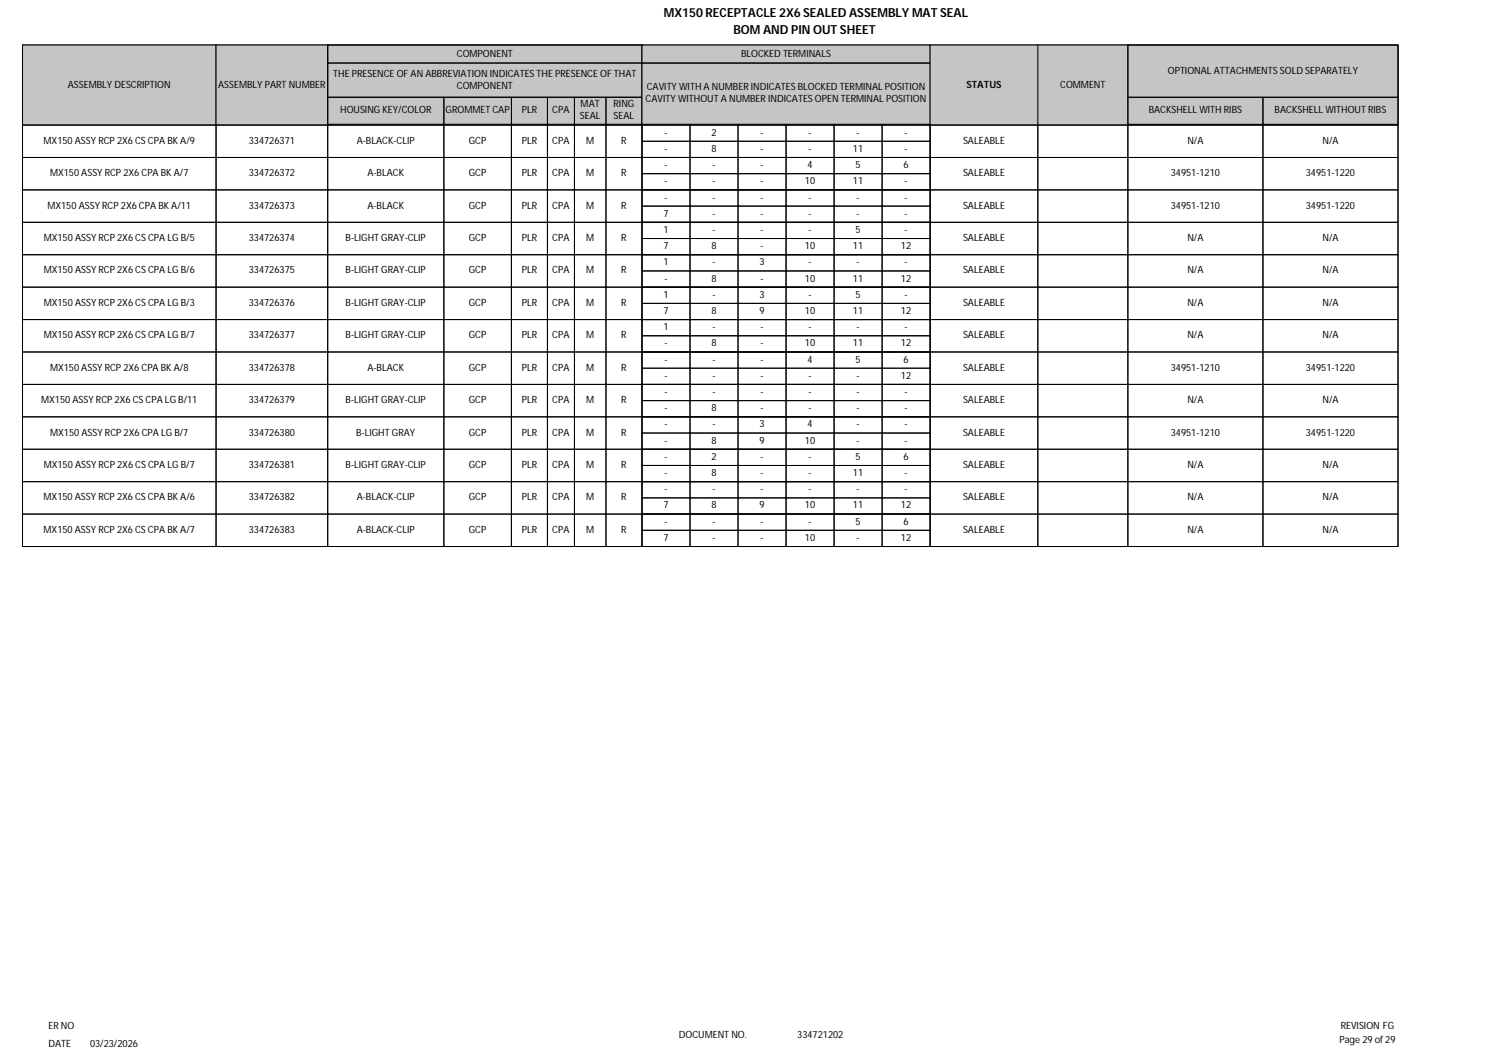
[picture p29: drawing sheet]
<svg xmlns="http://www.w3.org/2000/svg" width="420mm" height="297mm" viewBox="0 0 420 297" stroke-linecap="round" stroke-linejoin="round" font-family="sans-serif">
<defs><g id="words">
<g font-size="3.5">
<text x="187.3" y="4.7">MX150 RECEPTACLE 2X6 SEALED ASSEMBLY MAT SEAL</text>
<text x="206.9" y="9.5">BOM AND PIN OUT SHEET</text>
</g>
<g font-size="2.8">
<text x="128.9" y="15.9">COMPONENT</text>
<text x="209" y="16">BLOCKED TERMINALS</text>
<text x="94" y="21.6">THE PRESENCE OF AN ABBREVIATION INDICATES THE PRESENCE OF THAT</text>
<text x="329.4" y="20.8">OPTIONAL ATTACHMENTS SOLD SEPARATELY</text>
<text x="19.1" y="24.7">ASSEMBLY DESCRIPTION</text>
<text x="61.5" y="24.7">ASSEMBLY PART NUMBER</text>
<text x="128.9" y="25">COMPONENT</text>
<text x="182.1" y="28.8">CAVITY WITHOUT A NUMBER INDICATES OPEN TERMINAL POSITION</text>
<text x="182.4" y="25.4">CAVITY WITH A NUMBER INDICATES BLOCKED TERMINAL POSITION</text>
<text x="272.6" y="24.7">STATUS</text>
<text x="299.1" y="24.7">COMMENT</text>
<text x="95.9" y="31.9">HOUSING KEY/COLOR</text>
<text x="125.7" y="31.9">GROMMET CAP</text>
<text x="147.2" y="31.9">PLR</text>
<text x="155.8" y="31.9">CPA</text>
<text x="163.6" y="33.6">SEAL</text>
<text x="163.8" y="30.3">MAT</text>
<text x="173.1" y="30.3">RING</text>
<text x="173.1" y="33.6">SEAL</text>
<text x="324" y="32">BACKSHELL WITH RIBS</text>
<text x="359.5" y="32">BACKSHELL WITHOUT RIBS</text>
<text x="12.3" y="40.5">MX150 ASSY RCP 2X6 CS CPA BK A/9</text>
<text x="70.2" y="40.5">334726371</text>
<text x="100.6" y="40.5">A-BLACK-CLIP</text>
<text x="132.2" y="40.5">GCP</text>
<text x="147.2" y="40.5">PLR</text>
<text x="155.8" y="40.5">CPA</text>
<text x="165.3" y="40.5">M</text>
<text x="175.2" y="40.5">R</text>
<text x="187.4" y="38.3">-</text>
<text x="200.7" y="38.3">2</text>
<text x="214.5" y="38.3">-</text>
<text x="228.1" y="38.3">-</text>
<text x="241.6" y="38.3">-</text>
<text x="255.2" y="38.3">-</text>
<text x="271.6" y="40.5">SALEABLE</text>
<text x="334.9" y="40.5">N/A</text>
<text x="373" y="40.5">N/A</text>
<text x="187.4" y="47.4">-</text>
<text x="187.4" y="42.8">-</text>
<text x="200.7" y="42.8">8</text>
<text x="201" y="47.4">-</text>
<text x="214.5" y="42.8">-</text>
<text x="214.5" y="47.4">-</text>
<text x="227.8" y="47.4">4</text>
<text x="228.1" y="42.8">-</text>
<text x="240.6" y="42.8">11</text>
<text x="241.3" y="47.4">5</text>
<text x="254.9" y="47.4">6</text>
<text x="255.2" y="42.8">-</text>
<text x="14.1" y="49.7">MX150 ASSY RCP 2X6 CPA BK A/7</text>
<text x="70.2" y="49.7">334726372</text>
<text x="103.6" y="49.7">A-BLACK</text>
<text x="132.2" y="49.7">GCP</text>
<text x="147.2" y="49.7">PLR</text>
<text x="155.8" y="49.7">CPA</text>
<text x="165.3" y="49.7">M</text>
<text x="175.2" y="49.7">R</text>
<text x="187.4" y="52">-</text>
<text x="201" y="52">-</text>
<text x="214.5" y="52">-</text>
<text x="227" y="52">10</text>
<text x="240.6" y="52">11</text>
<text x="255.2" y="52">-</text>
<text x="271.6" y="49.7">SALEABLE</text>
<text x="330.2" y="49.7">34951-1210</text>
<text x="368.3" y="49.7">34951-1220</text>
<text x="13.4" y="58.8">MX150 ASSY RCP 2X6 CPA BK A/11</text>
<text x="70.2" y="58.8">334726373</text>
<text x="103.6" y="58.8">A-BLACK</text>
<text x="132.2" y="58.8">GCP</text>
<text x="147.2" y="58.8">PLR</text>
<text x="155.8" y="58.8">CPA</text>
<text x="165.3" y="58.8">M</text>
<text x="175.2" y="58.8">R</text>
<text x="187.4" y="56.6">-</text>
<text x="201" y="56.6">-</text>
<text x="214.5" y="56.6">-</text>
<text x="228.1" y="56.6">-</text>
<text x="241.6" y="56.6">-</text>
<text x="255.2" y="56.6">-</text>
<text x="271.6" y="58.8">SALEABLE</text>
<text x="330.2" y="58.8">34951-1210</text>
<text x="368.3" y="58.8">34951-1220</text>
<text x="187.1" y="65.7">1</text>
<text x="187.1" y="61.1">7</text>
<text x="201" y="61.1">-</text>
<text x="201" y="65.7">-</text>
<text x="214.5" y="61.1">-</text>
<text x="214.5" y="65.7">-</text>
<text x="228.1" y="61.1">-</text>
<text x="228.1" y="65.7">-</text>
<text x="241.3" y="65.7">5</text>
<text x="241.6" y="61.1">-</text>
<text x="255.2" y="61.1">-</text>
<text x="255.2" y="65.7">-</text>
<text x="12.3" y="68">MX150 ASSY RCP 2X6 CS CPA LG B/5</text>
<text x="70.2" y="68">334726374</text>
<text x="97.5" y="68">B-LIGHT GRAY-CLIP</text>
<text x="132.2" y="68">GCP</text>
<text x="147.2" y="68">PLR</text>
<text x="155.8" y="68">CPA</text>
<text x="165.3" y="68">M</text>
<text x="175.2" y="68">R</text>
<text x="187.1" y="70.3">7</text>
<text x="200.7" y="70.3">8</text>
<text x="214.5" y="70.3">-</text>
<text x="227" y="70.3">10</text>
<text x="240.6" y="70.3">11</text>
<text x="254.1" y="70.3">12</text>
<text x="271.6" y="68">SALEABLE</text>
<text x="334.9" y="68">N/A</text>
<text x="373" y="68">N/A</text>
<text x="12.3" y="77.1">MX150 ASSY RCP 2X6 CS CPA LG B/6</text>
<text x="70.2" y="77.1">334726375</text>
<text x="97.5" y="77.1">B-LIGHT GRAY-CLIP</text>
<text x="132.2" y="77.1">GCP</text>
<text x="147.2" y="77.1">PLR</text>
<text x="155.8" y="77.1">CPA</text>
<text x="165.3" y="77.1">M</text>
<text x="175.2" y="77.1">R</text>
<text x="187.1" y="74.8">1</text>
<text x="201" y="74.8">-</text>
<text x="214.2" y="74.8">3</text>
<text x="228.1" y="74.8">-</text>
<text x="241.6" y="74.8">-</text>
<text x="255.2" y="74.8">-</text>
<text x="271.6" y="77.1">SALEABLE</text>
<text x="334.9" y="77.1">N/A</text>
<text x="373" y="77.1">N/A</text>
<text x="187.1" y="84">1</text>
<text x="187.4" y="79.4">-</text>
<text x="200.7" y="79.4">8</text>
<text x="201" y="84">-</text>
<text x="214.2" y="84">3</text>
<text x="214.5" y="79.4">-</text>
<text x="227" y="79.4">10</text>
<text x="228.1" y="84">-</text>
<text x="240.6" y="79.4">11</text>
<text x="241.3" y="84">5</text>
<text x="254.1" y="79.4">12</text>
<text x="255.2" y="84">-</text>
<text x="12.3" y="86.3">MX150 ASSY RCP 2X6 CS CPA LG B/3</text>
<text x="70.2" y="86.3">334726376</text>
<text x="97.5" y="86.3">B-LIGHT GRAY-CLIP</text>
<text x="132.2" y="86.3">GCP</text>
<text x="147.2" y="86.3">PLR</text>
<text x="155.8" y="86.3">CPA</text>
<text x="165.3" y="86.3">M</text>
<text x="175.2" y="86.3">R</text>
<text x="187.1" y="88.6">7</text>
<text x="200.7" y="88.6">8</text>
<text x="214.2" y="88.6">9</text>
<text x="227" y="88.6">10</text>
<text x="240.6" y="88.6">11</text>
<text x="254.1" y="88.6">12</text>
<text x="271.6" y="86.3">SALEABLE</text>
<text x="334.9" y="86.3">N/A</text>
<text x="373" y="86.3">N/A</text>
<text x="12.3" y="95.4">MX150 ASSY RCP 2X6 CS CPA LG B/7</text>
<text x="70.2" y="95.4">334726377</text>
<text x="97.5" y="95.4">B-LIGHT GRAY-CLIP</text>
<text x="132.2" y="95.4">GCP</text>
<text x="147.2" y="95.4">PLR</text>
<text x="155.8" y="95.4">CPA</text>
<text x="165.3" y="95.4">M</text>
<text x="175.2" y="95.4">R</text>
<text x="187.1" y="93.1">1</text>
<text x="201" y="93.1">-</text>
<text x="214.5" y="93.1">-</text>
<text x="228.1" y="93.1">-</text>
<text x="241.6" y="93.1">-</text>
<text x="255.2" y="93.1">-</text>
<text x="271.6" y="95.4">SALEABLE</text>
<text x="334.9" y="95.4">N/A</text>
<text x="373" y="95.4">N/A</text>
<text x="187.4" y="97.7">-</text>
<text x="200.7" y="97.7">8</text>
<text x="214.5" y="97.7">-</text>
<text x="227" y="97.7">10</text>
<text x="240.6" y="97.7">11</text>
<text x="254.1" y="97.7">12</text>
<text x="14.1" y="104.6">MX150 ASSY RCP 2X6 CPA BK A/8</text>
<text x="70.2" y="104.6">334726378</text>
<text x="103.6" y="104.6">A-BLACK</text>
<text x="132.2" y="104.6">GCP</text>
<text x="147.2" y="104.6">PLR</text>
<text x="155.8" y="104.6">CPA</text>
<text x="165.3" y="104.6">M</text>
<text x="175.2" y="104.6">R</text>
<text x="187.4" y="102.3">-</text>
<text x="187.4" y="106.8">-</text>
<text x="201" y="102.3">-</text>
<text x="201" y="106.8">-</text>
<text x="214.5" y="102.3">-</text>
<text x="214.5" y="106.8">-</text>
<text x="227.8" y="102.3">4</text>
<text x="228.1" y="106.8">-</text>
<text x="241.3" y="102.3">5</text>
<text x="241.6" y="106.8">-</text>
<text x="254.1" y="106.8">12</text>
<text x="254.9" y="102.3">6</text>
<text x="271.6" y="104.6">SALEABLE</text>
<text x="330.2" y="104.6">34951-1210</text>
<text x="368.3" y="104.6">34951-1220</text>
<text x="11.6" y="113.7">MX150 ASSY RCP 2X6 CS CPA LG B/11</text>
<text x="70.2" y="113.7">334726379</text>
<text x="97.5" y="113.7">B-LIGHT GRAY-CLIP</text>
<text x="132.2" y="113.7">GCP</text>
<text x="147.2" y="113.7">PLR</text>
<text x="155.8" y="113.7">CPA</text>
<text x="165.3" y="113.7">M</text>
<text x="175.2" y="113.7">R</text>
<text x="187.4" y="111.4">-</text>
<text x="201" y="111.4">-</text>
<text x="214.5" y="111.4">-</text>
<text x="228.1" y="111.4">-</text>
<text x="241.6" y="111.4">-</text>
<text x="255.2" y="111.4">-</text>
<text x="271.6" y="113.7">SALEABLE</text>
<text x="334.9" y="113.7">N/A</text>
<text x="373" y="113.7">N/A</text>
<text x="187.4" y="116">-</text>
<text x="200.7" y="116">8</text>
<text x="214.5" y="116">-</text>
<text x="228.1" y="116">-</text>
<text x="241.6" y="116">-</text>
<text x="255.2" y="116">-</text>
<text x="14.2" y="122.8">MX150 ASSY RCP 2X6 CPA LG B/7</text>
<text x="70.2" y="122.8">334726380</text>
<text x="100.5" y="122.8">B-LIGHT GRAY</text>
<text x="132.2" y="122.8">GCP</text>
<text x="147.2" y="122.8">PLR</text>
<text x="155.8" y="122.8">CPA</text>
<text x="165.3" y="122.8">M</text>
<text x="175.2" y="122.8">R</text>
<text x="187.4" y="120.6">-</text>
<text x="187.4" y="125.1">-</text>
<text x="200.7" y="125.1">8</text>
<text x="201" y="120.6">-</text>
<text x="214.2" y="120.6">3</text>
<text x="214.2" y="125.1">9</text>
<text x="227" y="125.1">10</text>
<text x="227.8" y="120.6">4</text>
<text x="241.6" y="120.6">-</text>
<text x="241.6" y="125.1">-</text>
<text x="255.2" y="120.6">-</text>
<text x="255.2" y="125.1">-</text>
<text x="271.6" y="122.8">SALEABLE</text>
<text x="330.2" y="122.8">34951-1210</text>
<text x="368.3" y="122.8">34951-1220</text>
<text x="12.3" y="132">MX150 ASSY RCP 2X6 CS CPA LG B/7</text>
<text x="70.2" y="132">334726381</text>
<text x="97.5" y="132">B-LIGHT GRAY-CLIP</text>
<text x="132.2" y="132">GCP</text>
<text x="147.2" y="132">PLR</text>
<text x="155.8" y="132">CPA</text>
<text x="165.3" y="132">M</text>
<text x="175.2" y="132">R</text>
<text x="187.4" y="129.7">-</text>
<text x="200.7" y="129.7">2</text>
<text x="214.5" y="129.7">-</text>
<text x="228.1" y="129.7">-</text>
<text x="241.3" y="129.7">5</text>
<text x="254.9" y="129.7">6</text>
<text x="271.6" y="132">SALEABLE</text>
<text x="334.9" y="132">N/A</text>
<text x="373" y="132">N/A</text>
<text x="187.4" y="134.3">-</text>
<text x="200.7" y="134.3">8</text>
<text x="214.5" y="134.3">-</text>
<text x="228.1" y="134.3">-</text>
<text x="240.6" y="134.3">11</text>
<text x="255.2" y="134.3">-</text>
<text x="12.3" y="141.1">MX150 ASSY RCP 2X6 CS CPA BK A/6</text>
<text x="70.2" y="141.1">334726382</text>
<text x="100.6" y="141.1">A-BLACK-CLIP</text>
<text x="132.2" y="141.1">GCP</text>
<text x="147.2" y="141.1">PLR</text>
<text x="155.8" y="141.1">CPA</text>
<text x="165.3" y="141.1">M</text>
<text x="175.2" y="141.1">R</text>
<text x="187.1" y="143.4">7</text>
<text x="187.4" y="138.8">-</text>
<text x="200.7" y="143.4">8</text>
<text x="201" y="138.8">-</text>
<text x="214.2" y="143.4">9</text>
<text x="214.5" y="138.8">-</text>
<text x="227" y="143.4">10</text>
<text x="228.1" y="138.8">-</text>
<text x="240.6" y="143.4">11</text>
<text x="241.6" y="138.8">-</text>
<text x="254.1" y="143.4">12</text>
<text x="255.2" y="138.8">-</text>
<text x="271.6" y="141.1">SALEABLE</text>
<text x="334.9" y="141.1">N/A</text>
<text x="373" y="141.1">N/A</text>
<text x="187.4" y="148">-</text>
<text x="201" y="148">-</text>
<text x="214.5" y="148">-</text>
<text x="228.1" y="148">-</text>
<text x="241.3" y="148">5</text>
<text x="254.9" y="148">6</text>
<text x="12.3" y="150.3">MX150 ASSY RCP 2X6 CS CPA BK A/7</text>
<text x="70.2" y="150.3">334726383</text>
<text x="100.6" y="150.3">A-BLACK-CLIP</text>
<text x="132.2" y="150.3">GCP</text>
<text x="147.2" y="150.3">PLR</text>
<text x="155.8" y="150.3">CPA</text>
<text x="165.3" y="150.3">M</text>
<text x="175.2" y="150.3">R</text>
<text x="187.1" y="152.6">7</text>
<text x="201" y="152.6">-</text>
<text x="214.5" y="152.6">-</text>
<text x="227" y="152.6">10</text>
<text x="241.6" y="152.6">-</text>
<text x="254.1" y="152.6">12</text>
<text x="271.6" y="150.3">SALEABLE</text>
<text x="334.9" y="150.3">N/A</text>
<text x="373" y="150.3">N/A</text>
<text x="13.7" y="290.3">ER NO</text>
<text x="191.5" y="292.8">DOCUMENT NO.</text>
<text x="224.9" y="292.8">334721202</text>
<text x="378.2" y="290.3">REVISION FG</text>
<text x="13.7" y="295.3">DATE</text>
<text x="25.4" y="295.3">03/23/2026</text>
<text x="377.8" y="294.2">Page 29 of 29</text>
</g>
</g></defs>
<path d="M6.3 12.7h388v141.4h-388z" fill="none" stroke="#000" stroke-width=".28"/>
<path d="M6.3 12.7h54.6v22.6h-54.6z" fill="#c9c6b8"/>
<path d="M6.3 12.7h54.6v22.6h-54.6z" fill="none" stroke="#000" stroke-width=".28"/>
<path d="M60.9 12.7h31.5v22.6h-31.5z" fill="#c9c6b8"/>
<path d="M60.9 12.7h31.5v22.6h-31.5z" fill="none" stroke="#000" stroke-width=".28"/>
<path d="M92.4 12.7h88.7v22.6h-88.7z" fill="#c9c6b8"/>
<path d="M92.4 12.7h88.7v22.6h-88.7zM92.5 12.7h88.6v5.1h-88.6zM92.5 17.8h88.6v9.6h-88.6zM92.4 27.4h32.8v7.7h-32.8zM125.2 27.4h19.1v7.7h-19.1zM144.3 27.4h10.1v7.7h-10.1zM154.4 27.4h7.6v7.7h-7.6zM162 27.4h8.9v7.7h-8.9zM170.9 27.4h10.2v7.7h-10.2z" fill="none" stroke="#000" stroke-width=".28"/>
<path d="M181.1 12.7h81.3v22.6h-81.3z" fill="#c9c6b8"/>
<path d="M181.1 12.7h81.3v5.1h-81.3zM181.1 17.8h81.3v17.3h-81.3z" fill="none" stroke="#000" stroke-width=".28"/>
<path d="M262.4 12.7h30.3v22.6h-30.3z" fill="#c9c6b8"/>
<path d="M262.4 12.7h30.3v22.6h-30.3z" fill="none" stroke="#000" stroke-width=".28"/>
<path d="M292.7 12.7h25.4v22.6h-25.4z" fill="#c9c6b8"/>
<path d="M292.7 12.7h25.4v22.6h-25.4z" fill="none" stroke="#000" stroke-width=".28"/>
<path d="M318.1 12.7h76.2v22.6h-76.2z" fill="#c9c6b8"/>
<g fill="none" stroke="#000" stroke-width=".28">
<path d="M318.1 12.7h76.2v22.6h-76.2zM318.1 12.7h76.2v14.7h-76.2zM6.3 35.3h54.6v9.1h-54.6zM60.9 35.3h31.5v9.1h-31.5zM92.4 35.3h32.8v9.1h-32.8zM125.2 35.3h19.1v9.1h-19.1zM144.3 35.3h10.1v9.1h-10.1zM154.4 35.3h7.6v9.1h-7.6zM162 35.3h8.9v9.1h-8.9zM170.9 35.3h10.2v9.1h-10.2zM181.1 35.3h81.3v9.1h-81.3zM181.1 35.3h13.5v4.5h-13.5z"/>
<path d="M181.1 39.8h13.5v4.6h-13.5zM194.6 35.3h13.6v4.5h-13.6zM194.6 39.8h13.6v4.6h-13.6zM208.2 35.3h13.5v4.5h-13.5zM208.2 39.8h13.5v4.6h-13.5zM221.7 35.3h13.6v4.5h-13.6zM221.7 39.8h13.6v4.6h-13.6zM235.3 35.3h13.5v4.5h-13.5zM235.3 39.8h13.5v4.6h-13.5zM248.8 35.3h13.6v4.5h-13.6zM248.8 39.8h13.6v4.6h-13.6zM262.4 35.3h30.3v9.1h-30.3z"/>
<path d="M292.7 35.3h25.4v9.1h-25.4zM318.1 27.4h38.1v7.7h-38.1zM318.1 35.3h38.1v9.1h-38.1zM356.2 27.4h38.1v7.7h-38.1zM356.2 35.3h38.1v9.1h-38.1zM6.3 44.4h54.6v9.2h-54.6zM6.3 53.6h54.6v9.1h-54.6zM60.9 44.4h31.5v9.2h-31.5zM60.9 53.6h31.5v9.1h-31.5zM92.4 44.4h32.8v9.2h-32.8zM92.4 53.6h32.8v9.1h-32.8zM125.2 44.4h19.1v9.2h-19.1z"/>
<path d="M125.2 53.6h19.1v9.1h-19.1zM144.3 44.4h10.1v9.2h-10.1zM144.3 53.6h10.1v9.1h-10.1zM154.4 44.4h7.6v9.2h-7.6zM154.4 53.6h7.6v9.1h-7.6zM162 44.4h8.9v9.2h-8.9zM162 53.6h8.9v9.1h-8.9zM170.9 44.4h10.2v9.2h-10.2zM170.9 53.6h10.2v9.1h-10.2zM181.1 44.4h81.3v9.2h-81.3zM181.1 44.4h13.5v4.6h-13.5zM181.1 53.6h81.3v9.1h-81.3z"/>
<path d="M181.1 53.6h13.5v4.5h-13.5zM181.1 49h13.5v4.6h-13.5zM181.1 58.1h13.5v4.6h-13.5zM194.6 44.4h13.6v4.6h-13.6zM194.6 49h13.6v4.6h-13.6zM194.6 53.6h13.6v4.5h-13.6zM194.6 58.1h13.6v4.6h-13.6zM208.2 44.4h13.5v4.6h-13.5zM208.2 49h13.5v4.6h-13.5zM208.2 53.6h13.5v4.5h-13.5zM208.2 58.1h13.5v4.6h-13.5zM221.7 44.4h13.6v4.6h-13.6z"/>
<path d="M221.7 49h13.6v4.6h-13.6zM221.7 53.6h13.6v4.5h-13.6zM221.7 58.1h13.6v4.6h-13.6zM235.3 44.4h13.5v4.6h-13.5zM235.3 49h13.5v4.6h-13.5zM235.3 53.6h13.5v4.5h-13.5zM235.3 58.1h13.5v4.6h-13.5zM248.8 44.4h13.6v4.6h-13.6zM248.8 49h13.6v4.6h-13.6zM248.8 53.6h13.6v4.5h-13.6zM248.8 58.1h13.6v4.6h-13.6zM262.4 44.4h30.3v9.2h-30.3z"/>
<path d="M262.4 53.6h30.3v9.1h-30.3zM292.7 44.4h25.4v9.2h-25.4zM292.7 53.6h25.4v9.1h-25.4zM318.1 44.4h38.1v9.2h-38.1zM318.1 53.6h38.1v9.1h-38.1zM356.2 44.4h38.1v9.2h-38.1zM356.2 53.6h38.1v9.1h-38.1zM6.3 62.7h54.6v9.1h-54.6zM6.3 71.8h54.6v9.2h-54.6zM60.9 62.7h31.5v9.1h-31.5zM60.9 71.8h31.5v9.2h-31.5zM92.4 62.7h32.8v9.1h-32.8z"/>
<path d="M92.4 71.8h32.8v9.2h-32.8zM125.2 62.7h19.1v9.1h-19.1zM125.2 71.8h19.1v9.2h-19.1zM144.3 62.7h10.1v9.1h-10.1zM144.3 71.8h10.1v9.2h-10.1zM154.4 62.7h7.6v9.1h-7.6zM154.4 71.8h7.6v9.2h-7.6zM162 62.7h8.9v9.1h-8.9zM162 71.8h8.9v9.2h-8.9zM170.9 62.7h10.2v9.1h-10.2zM170.9 71.8h10.2v9.2h-10.2zM181.1 62.7h81.3v9.1h-81.3z"/>
<path d="M181.1 62.7h13.5v4.6h-13.5zM181.1 71.8h81.3v9.2h-81.3zM181.1 71.8h13.5v4.6h-13.5zM181.1 67.3h13.5v4.5h-13.5zM181.1 76.4h13.5v4.6h-13.5zM194.6 62.7h13.6v4.6h-13.6zM194.6 67.3h13.6v4.5h-13.6zM194.6 71.8h13.6v4.6h-13.6zM194.6 76.4h13.6v4.6h-13.6zM208.2 62.7h13.5v4.6h-13.5zM208.2 67.3h13.5v4.5h-13.5zM208.2 71.8h13.5v4.6h-13.5z"/>
<path d="M208.2 76.4h13.5v4.6h-13.5zM221.7 62.7h13.6v4.6h-13.6zM221.7 67.3h13.6v4.5h-13.6zM221.7 71.8h13.6v4.6h-13.6zM221.7 76.4h13.6v4.6h-13.6zM235.3 62.7h13.5v4.6h-13.5zM235.3 67.3h13.5v4.5h-13.5zM235.3 71.8h13.5v4.6h-13.5zM235.3 76.4h13.5v4.6h-13.5zM248.8 62.7h13.6v4.6h-13.6zM248.8 67.3h13.6v4.5h-13.6zM248.8 71.8h13.6v4.6h-13.6z"/>
<path d="M248.8 76.4h13.6v4.6h-13.6zM262.4 62.7h30.3v9.1h-30.3zM262.4 71.8h30.3v9.2h-30.3zM292.7 62.7h25.4v9.1h-25.4zM292.7 71.8h25.4v9.2h-25.4zM318.1 62.7h38.1v9.1h-38.1zM318.1 71.8h38.1v9.2h-38.1zM356.2 62.7h38.1v9.1h-38.1zM356.2 71.8h38.1v9.2h-38.1zM6.3 81h54.6v9.1h-54.6zM6.3 90.1h54.6v9.2h-54.6zM6.3 99.3h54.6v9.1h-54.6z"/>
<path d="M60.9 81h31.5v9.1h-31.5zM60.9 90.1h31.5v9.2h-31.5zM60.9 99.3h31.5v9.1h-31.5zM92.4 81h32.8v9.1h-32.8zM92.4 90.1h32.8v9.2h-32.8zM92.4 99.3h32.8v9.1h-32.8zM125.2 81h19.1v9.1h-19.1zM125.2 90.1h19.1v9.2h-19.1zM125.2 99.3h19.1v9.1h-19.1zM144.3 81h10.1v9.1h-10.1zM144.3 90.1h10.1v9.2h-10.1zM144.3 99.3h10.1v9.1h-10.1z"/>
<path d="M154.4 81h7.6v9.1h-7.6zM154.4 90.1h7.6v9.2h-7.6zM154.4 99.3h7.6v9.1h-7.6zM162 81h8.9v9.1h-8.9zM162 90.1h8.9v9.2h-8.9zM162 99.3h8.9v9.1h-8.9zM170.9 81h10.2v9.1h-10.2zM170.9 90.1h10.2v9.2h-10.2zM170.9 99.3h10.2v9.1h-10.2zM181.1 81h81.3v9.1h-81.3zM181.1 81h13.5v4.6h-13.5zM181.1 90.1h81.3v9.2h-81.3z"/>
<path d="M181.1 90.1h13.5v4.6h-13.5zM181.1 99.3h81.3v9.1h-81.3zM181.1 99.3h13.5v4.6h-13.5zM181.1 85.6h13.5v4.5h-13.5zM181.1 94.7h13.5v4.6h-13.5zM194.6 81h13.6v4.6h-13.6zM194.6 85.6h13.6v4.5h-13.6zM194.6 90.1h13.6v4.6h-13.6zM194.6 94.7h13.6v4.6h-13.6zM194.6 99.3h13.6v4.6h-13.6zM208.2 81h13.5v4.6h-13.5zM208.2 85.6h13.5v4.5h-13.5z"/>
<path d="M208.2 90.1h13.5v4.6h-13.5zM208.2 94.7h13.5v4.6h-13.5zM208.2 99.3h13.5v4.6h-13.5zM221.7 81h13.6v4.6h-13.6zM221.7 85.6h13.6v4.5h-13.6zM221.7 90.1h13.6v4.6h-13.6zM221.7 94.7h13.6v4.6h-13.6zM221.7 99.3h13.6v4.6h-13.6zM235.3 81h13.5v4.6h-13.5zM235.3 85.6h13.5v4.5h-13.5zM235.3 90.1h13.5v4.6h-13.5zM235.3 94.7h13.5v4.6h-13.5z"/>
<path d="M235.3 99.3h13.5v4.6h-13.5zM248.8 81h13.6v4.6h-13.6zM248.8 85.6h13.6v4.5h-13.6zM248.8 90.1h13.6v4.6h-13.6zM248.8 94.7h13.6v4.6h-13.6zM248.8 99.3h13.6v4.6h-13.6zM262.4 81h30.3v9.1h-30.3zM262.4 90.1h30.3v9.2h-30.3zM262.4 99.3h30.3v9.1h-30.3zM292.7 81h25.4v9.1h-25.4zM292.7 90.1h25.4v9.2h-25.4zM292.7 99.3h25.4v9.1h-25.4z"/>
<path d="M318.1 81h38.1v9.1h-38.1zM318.1 90.1h38.1v9.2h-38.1zM318.1 99.3h38.1v9.1h-38.1zM356.2 81h38.1v9.1h-38.1zM356.2 90.1h38.1v9.2h-38.1zM356.2 99.3h38.1v9.1h-38.1zM6.3 108.4h54.6v9.2h-54.6zM6.3 117.6h54.6v9.1h-54.6zM60.9 108.4h31.5v9.2h-31.5zM60.9 117.6h31.5v9.1h-31.5zM92.4 108.4h32.8v9.2h-32.8zM92.4 117.6h32.8v9.1h-32.8z"/>
<path d="M125.2 108.4h19.1v9.2h-19.1zM125.2 117.6h19.1v9.1h-19.1zM144.3 108.4h10.1v9.2h-10.1zM144.3 117.6h10.1v9.1h-10.1zM154.4 108.4h7.6v9.2h-7.6zM154.4 117.6h7.6v9.1h-7.6zM162 108.4h8.9v9.2h-8.9zM162 117.6h8.9v9.1h-8.9zM170.9 108.4h10.2v9.2h-10.2zM170.9 117.6h10.2v9.1h-10.2zM181.1 108.4h81.3v9.2h-81.3zM181.1 108.4h13.5v4.6h-13.5z"/>
<path d="M181.1 117.6h81.3v9.1h-81.3zM181.1 117.6h13.5v4.5h-13.5zM181.1 103.9h13.5v4.5h-13.5zM181.1 113h13.5v4.6h-13.5zM194.6 103.9h13.6v4.5h-13.6zM194.6 108.4h13.6v4.6h-13.6zM194.6 113h13.6v4.6h-13.6zM194.6 117.6h13.6v4.5h-13.6zM208.2 103.9h13.5v4.5h-13.5zM208.2 108.4h13.5v4.6h-13.5zM208.2 113h13.5v4.6h-13.5zM208.2 117.6h13.5v4.5h-13.5z"/>
<path d="M221.7 103.9h13.6v4.5h-13.6zM221.7 108.4h13.6v4.6h-13.6zM221.7 113h13.6v4.6h-13.6zM221.7 117.6h13.6v4.5h-13.6zM235.3 103.9h13.5v4.5h-13.5zM235.3 108.4h13.5v4.6h-13.5zM235.3 113h13.5v4.6h-13.5zM235.3 117.6h13.5v4.5h-13.5zM248.8 103.9h13.6v4.5h-13.6zM248.8 108.4h13.6v4.6h-13.6zM248.8 113h13.6v4.6h-13.6zM248.8 117.6h13.6v4.5h-13.6z"/>
<path d="M262.4 108.4h30.3v9.2h-30.3zM262.4 117.6h30.3v9.1h-30.3zM292.7 108.4h25.4v9.2h-25.4zM292.7 117.6h25.4v9.1h-25.4zM318.1 108.4h38.1v9.2h-38.1zM318.1 117.6h38.1v9.1h-38.1zM356.2 108.4h38.1v9.2h-38.1zM356.2 117.6h38.1v9.1h-38.1zM6.3 126.7h54.6v9.2h-54.6zM6.3 135.9h54.6v9.1h-54.6zM60.9 126.7h31.5v9.2h-31.5zM60.9 135.9h31.5v9.1h-31.5z"/>
<path d="M92.4 126.7h32.8v9.2h-32.8zM92.4 135.9h32.8v9.1h-32.8zM125.2 126.7h19.1v9.2h-19.1zM125.2 135.9h19.1v9.1h-19.1zM144.3 126.7h10.1v9.2h-10.1zM144.3 135.9h10.1v9.1h-10.1zM154.4 126.7h7.6v9.2h-7.6zM154.4 135.9h7.6v9.1h-7.6zM162 126.7h8.9v9.2h-8.9zM162 135.9h8.9v9.1h-8.9zM170.9 126.7h10.2v9.2h-10.2zM170.9 135.9h10.2v9.1h-10.2z"/>
<path d="M181.1 126.7h81.3v9.2h-81.3zM181.1 126.7h13.5v4.6h-13.5zM181.1 135.9h81.3v9.1h-81.3zM181.1 135.9h13.5v4.5h-13.5zM181.1 122.1h13.5v4.6h-13.5zM181.1 131.3h13.5v4.6h-13.5zM194.6 122.1h13.6v4.6h-13.6zM194.6 126.7h13.6v4.6h-13.6zM194.6 131.3h13.6v4.6h-13.6zM194.6 135.9h13.6v4.5h-13.6zM208.2 122.1h13.5v4.6h-13.5zM208.2 126.7h13.5v4.6h-13.5z"/>
<path d="M208.2 131.3h13.5v4.6h-13.5zM208.2 135.9h13.5v4.5h-13.5zM221.7 122.1h13.6v4.6h-13.6zM221.7 126.7h13.6v4.6h-13.6zM221.7 131.3h13.6v4.6h-13.6zM221.7 135.9h13.6v4.5h-13.6zM235.3 122.1h13.5v4.6h-13.5zM235.3 126.7h13.5v4.6h-13.5zM235.3 131.3h13.5v4.6h-13.5zM235.3 135.9h13.5v4.5h-13.5zM248.8 122.1h13.6v4.6h-13.6zM248.8 126.7h13.6v4.6h-13.6z"/>
<path d="M248.8 131.3h13.6v4.6h-13.6zM248.8 135.9h13.6v4.5h-13.6zM262.4 126.7h30.3v9.2h-30.3zM262.4 135.9h30.3v9.1h-30.3zM292.7 126.7h25.4v9.2h-25.4zM292.7 135.9h25.4v9.1h-25.4zM318.1 126.7h38.1v9.2h-38.1zM318.1 135.9h38.1v9.1h-38.1zM356.2 126.7h38.1v9.2h-38.1zM356.2 135.9h38.1v9.1h-38.1zM6.3 145h54.6v9.1h-54.6zM60.9 145h31.5v9.1h-31.5z"/>
<path d="M92.4 145h32.8v9.1h-32.8zM125.2 145h19.1v9.1h-19.1zM144.3 145h10.1v9.1h-10.1zM154.4 145h7.6v9.1h-7.6zM162 145h8.9v9.1h-8.9zM170.9 145h10.2v9.1h-10.2zM181.1 145h81.3v9.1h-81.3zM181.1 145h13.5v4.6h-13.5zM181.1 140.4h13.5v4.6h-13.5zM181.1 149.6h13.5v4.5h-13.5zM194.6 140.4h13.6v4.6h-13.6zM194.6 145h13.6v4.6h-13.6z"/>
<path d="M194.6 149.6h13.6v4.5h-13.6zM208.2 140.4h13.5v4.6h-13.5zM208.2 145h13.5v4.6h-13.5zM208.2 149.6h13.5v4.5h-13.5zM221.7 140.4h13.6v4.6h-13.6zM221.7 145h13.6v4.6h-13.6zM221.7 149.6h13.6v4.5h-13.6zM235.3 140.4h13.5v4.6h-13.5zM235.3 145h13.5v4.6h-13.5zM235.3 149.6h13.5v4.5h-13.5zM248.8 140.4h13.6v4.6h-13.6zM248.8 145h13.6v4.6h-13.6z"/>
<path d="M248.8 149.6h13.6v4.5h-13.6zM262.4 145h30.3v9.1h-30.3zM292.7 145h25.4v9.1h-25.4zM318.1 145h38.1v9.1h-38.1zM356.2 145h38.1v9.1h-38.1z"/>
</g>
<use href="#words"/>
</svg>
